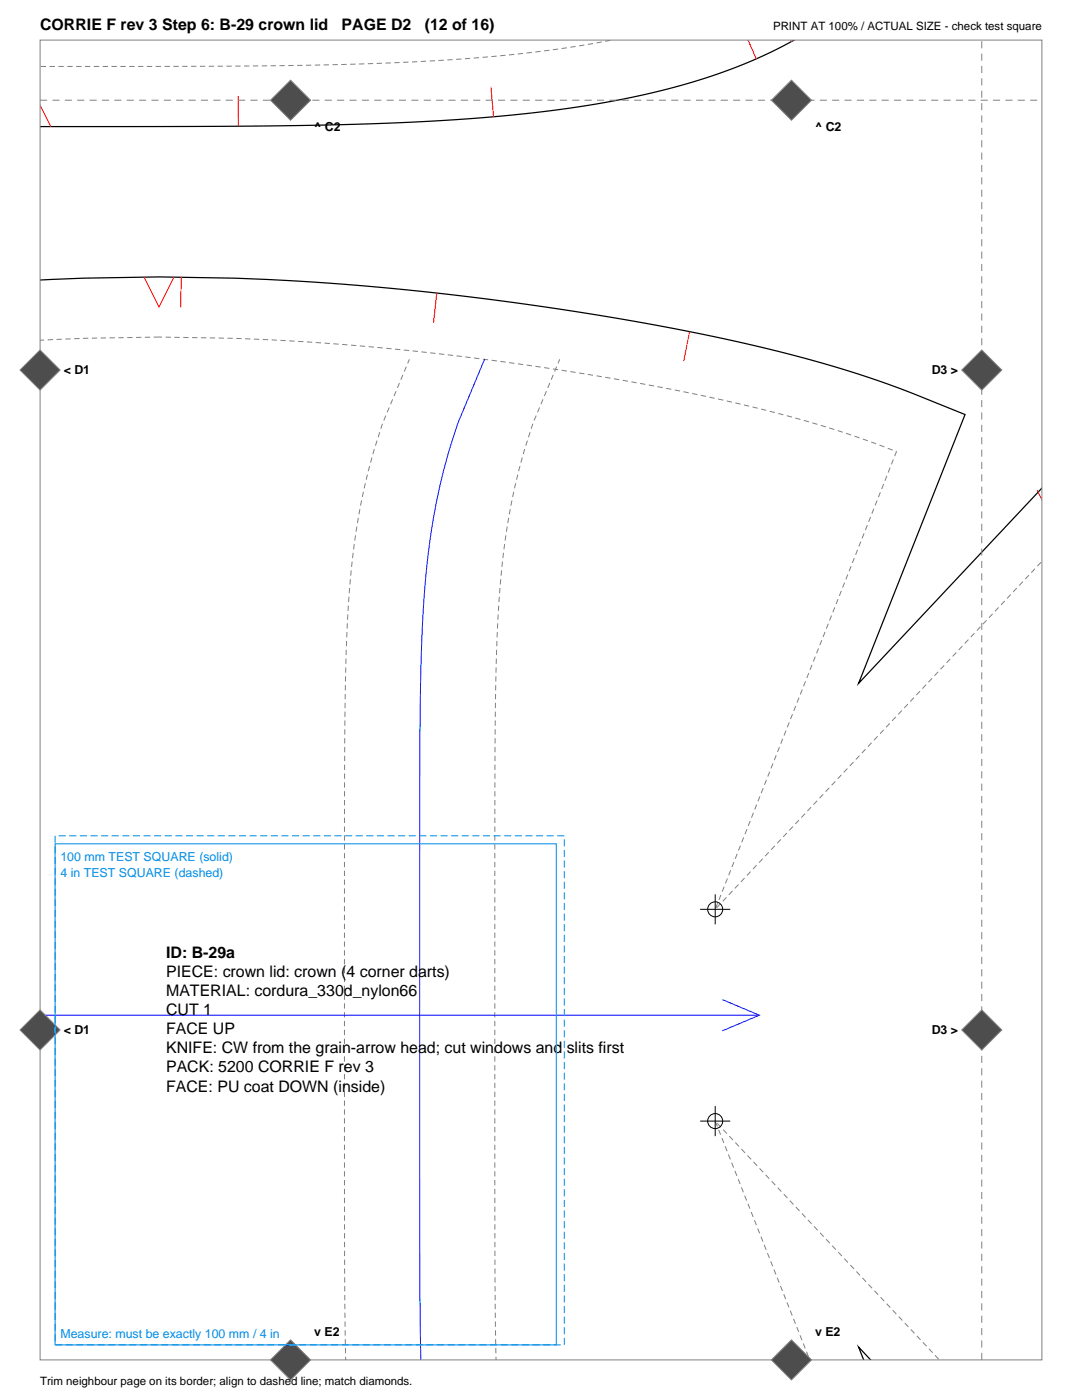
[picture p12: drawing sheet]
<svg xmlns="http://www.w3.org/2000/svg" width="216mm" height="279mm" viewBox="0 0 216 279" stroke-linecap="round" stroke-linejoin="round" font-family="sans-serif">
<defs><g id="words">
<g font-size="3.2">
<text x="8" y="6">CORRIE F rev 3 Step 6: B-29 crown lid</text>
<text x="68.2" y="6">PAGE D2</text>
<text x="84.8" y="6">(12 of 16)</text>
<text x="33.1" y="191.2">ID: B-29a</text>
<text x="33.1" y="195">PIECE: crown lid: crown (4 corner darts)</text>
<text x="33.1" y="198.8">MATERIAL: cordura_330d_nylon66</text>
<text x="33.1" y="202.6">CUT 1</text>
<text x="33.1" y="206.4">FACE UP</text>
<text x="33.1" y="210.2">KNIFE: CW from the grain-arrow head; cut windows and slits first</text>
<text x="33.1" y="214">PACK: 5200 CORRIE F rev 3</text>
<text x="33.1" y="217.8">FACE: PU coat DOWN (inside)</text>
</g>
<g font-size="2.5">
<text x="62.7" y="26.1">^ C2</text>
<text x="162.6" y="26.1">^ C2</text>
<text x="12.7" y="74.7">&lt; D1</text>
<text x="185.9" y="74.7">D3 &gt;</text>
<text x="12.7" y="206.4">&lt; D1</text>
<text x="185.9" y="206.4">D3 &gt;</text>
<text x="62.7" y="266.7">v E2</text>
<text x="162.6" y="266.7">v E2</text>
</g>
<g font-size="2.5" fill="#008ce6">
<text x="12.1" y="171.9">100 mm TEST SQUARE (solid)</text>
<text x="12.1" y="175.1">4 in TEST SQUARE (dashed)</text>
<text x="12.1" y="267">Measure: must be exactly 100 mm / 4 in</text>
</g>
<g font-size="2.3">
<text x="154.2" y="6">PRINT AT 100% / ACTUAL SIZE - check test square</text>
<text x="8" y="276.4">Trim neighbour page on its border; align to dashed line; match diamonds.</text>
</g>
</g></defs>
<path d="M158.5 7.9l-4.8 2.6-5.6 2.4-5.9 2.2-6.3 1.9-6.7 1.7-6.7 1.4-7.7 1.3-7.7 1-8.5 .9-8.5 .6-19.4 .9-23.5 .4-39.2 .1M8 55.9a465 465 0 0 1 60.8 .8 544.4 544.4 0 0 1 89.2 14.1l8.9 2.5 8.2 2.6 6.4 2.4 11.1 4.4-21.3 53.7 36.7-39M172.4 271.4l-1.1-2.6 2.5 2.6" fill="none" stroke="#000" stroke-width=".25"/>
<path d="M8 13.3l45.3-.2 14.9-.2 12.7-.5 12.3-.7 10.5-1 9.9-1.2 8.7-1.6M31.7 67.3l-14.8 .2-8.9 .4M208 112l-65.3 69.5 36.2-91.4-7.2-2.7-7.6-2.4-8.5-2.4-8.7-2.1-9.8-2.2-10.4-2-11.2-1.9-12.1-1.8a566.1 566.1 0 0 0-50.7-4.8l-6.1-.3-14.9-.2M69 271.4l-.3-25.6 .1-93.4a439.5 439.5 0 0 1 1.4-39.4 127.8 127.8 0 0 1 6.1-28.5l5.4-12.8M99 271.4l-.3-25.6 .1-93.4a439.5 439.5 0 0 1 1.4-39.4 127.8 127.8 0 0 1 6.1-28.5l5.4-12.8M161.6 271.4l-18.9-47.7 44.8 47.7" fill="none" stroke="#808080" stroke-width=".2" stroke-dasharray="1.1 .7" stroke-linecap="butt"/>
<path d="M96.7 71.7l-5.4 12.8a142.8 142.8 0 0 0-7 40.7l-.4 12.9-.2 19.6v89.8l.3 23.9M144.1 199.5l7.4 3.1-7.4 3.1M8 202.6h143.5" fill="none" stroke="#00f" stroke-width=".2"/>
<path d="M47.5 19.2l.1 6M98 17.3l.5 6M149.2 7.9l1.7 3.8M157.8 7.9l.1 .5M8 20.9l2.1 4.4M34.7 55.3l-3 6-3-6M36.2 55.3l-.1 6M87.2 58.5l-.7 5.9M137.6 66.2l-1.2 5.9M207 97.9l1 1.9" fill="none" stroke="#f00" stroke-width=".21"/>
<g fill="none" stroke="#000" stroke-width=".2">
<path d="M142.7 178.5v6M139.7 181.5h6M139.7 223.7h6M142.7 220.7v6"/>
<circle cx="142.7" cy="181.5" r="1.5"/>
<circle cx="142.7" cy="223.7" r="1.5"/>
</g>
<path d="M8 8h199.9v263.4h-199.9z" fill="none" stroke="#808080" stroke-width=".2"/>
<path d="M8 20h199.9M195.9 271.4v-263.4" fill="none" stroke="#808080" stroke-width=".2" stroke-dasharray="1.4 1.1" stroke-linecap="butt"/>
<g fill="#4d4d4d" stroke="#808080" stroke-width=".2">
<path d="M191.9 205.5l4-4 4 4-4 4z" fill-rule="evenodd"/>
<path d="M8 201.5l4 4-4 4-4-4z" fill-rule="evenodd"/>
<path d="M54 20l4-4 4 4-4 4z" fill-rule="evenodd"/>
<path d="M54 271.4l4-4 4 4-4 4z" fill-rule="evenodd"/>
<path d="M195.9 69.8l4 4.1-4 4-4-4z" fill-rule="evenodd"/>
<path d="M8 69.8l4 4.1-4 4-4-4z" fill-rule="evenodd"/>
<path d="M153.9 20l4-4 4 4-4 4z" fill-rule="evenodd"/>
<path d="M153.9 271.4l4-4 4 4-4 4z" fill-rule="evenodd"/>
</g>
<path d="M11 168.4h100v100h-100z" fill="none" stroke="#008ce6" stroke-width=".2"/>
<path d="M11 166.8h101.6v101.6h-101.6z" fill="none" stroke="#008ce6" stroke-width=".2" stroke-dasharray="1.4 .7" stroke-linecap="butt"/>
<use href="#words"/>
</svg>
